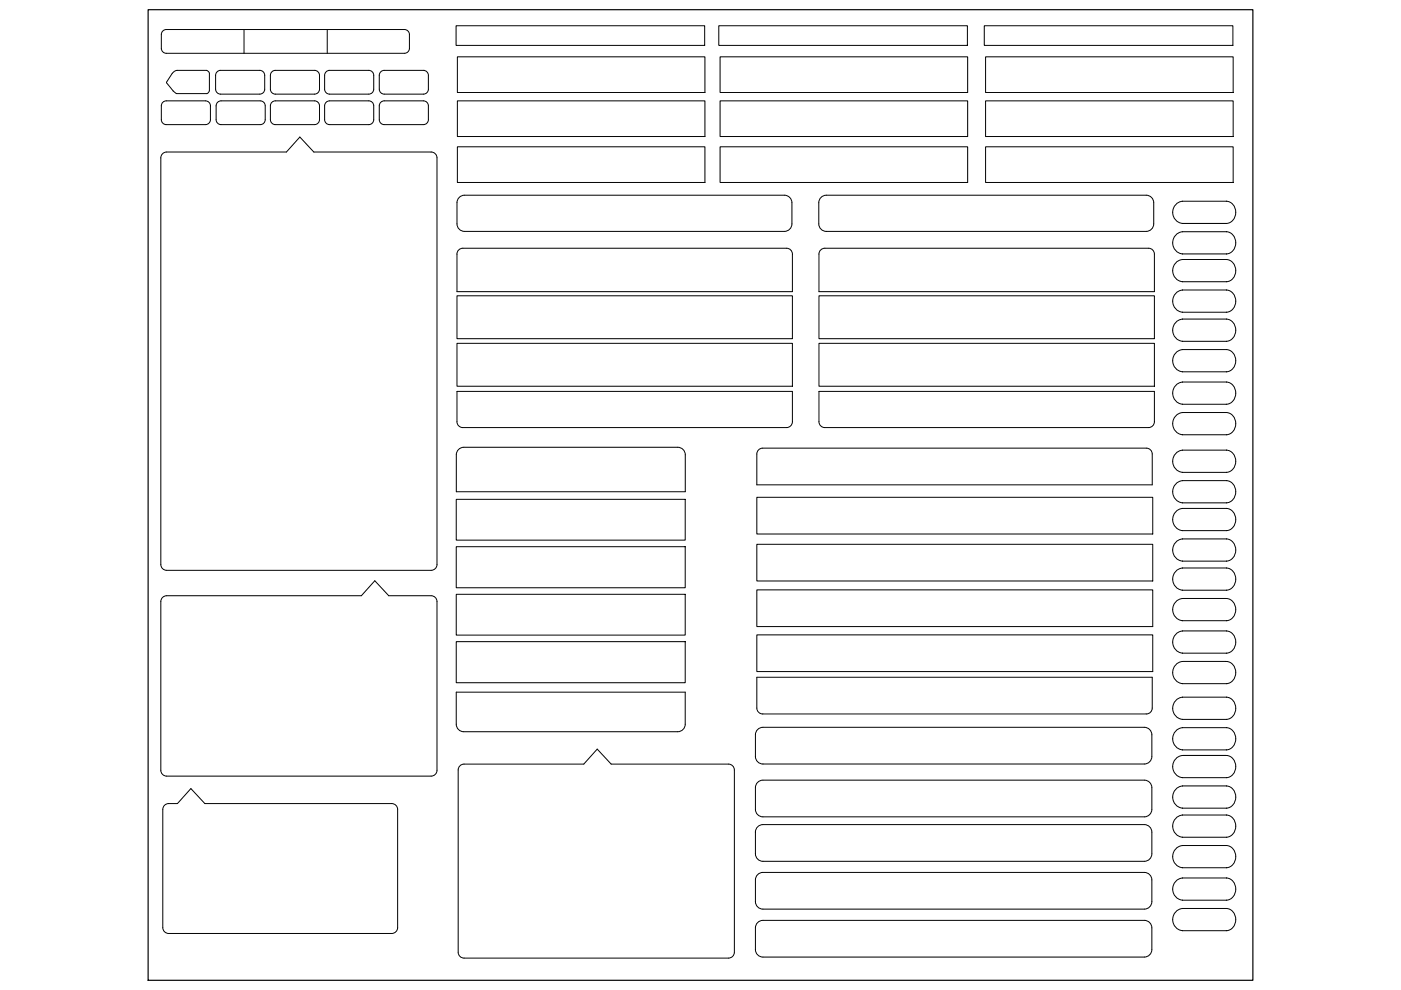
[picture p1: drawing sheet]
<svg xmlns="http://www.w3.org/2000/svg" width="297mm" height="210mm" viewBox="0 0 297 210" stroke-linecap="round" stroke-linejoin="round" font-family="sans-serif">
<!-- layer: 0 -->
<path d="M31.4 2.1h234.2v205.7h-234.2z" fill="none" stroke="#000" stroke-width=".25"/>
<!-- layer: Layer 6 -->
<g fill="none" stroke="#000" stroke-width=".21">
<path d="M34.6 6.5l.7-.2h50.2a1.13 1.13 0 0 1 1.3 1.2v2.7a1.11 1.11 0 0 1-1.3 1.1h-49.9a1.13 1.13 0 0 1-1.4-1.3v-2.7zM36.8 15.2a2.65 2.65 0 0 1 2-.3h4a1.38 1.38 0 0 1 1.5 .4l.1 2.9a1.34 1.34 0 0 1-.6 1.6h-5.3a2.11 2.11 0 0 1-2.2-1.1l-1-1.3zM45.9 15.3a1.17 1.17 0 0 1 1.1-.4h7.8a1.12 1.12 0 0 1 1.3 1.3v2.7a1.1 1.1 0 0 1-1.3 1.1h-7.8a1.12 1.12 0 0 1-1.3-1.3v-2.7zM51.7 6.3v5M57.5 15.3a1.17 1.17 0 0 1 1.2-.4h7.7a1.12 1.12 0 0 1 1.3 1.3v2.7a1.1 1.1 0 0 1-1.3 1.1h-7.7a1.12 1.12 0 0 1-1.4-1.3v-2.7zM69.3 15.1l.6-.2h8a1.12 1.12 0 0 1 1.3 1.3v2.7a1.1 1.1 0 0 1-1.3 1.1h-7.7a1.12 1.12 0 0 1-1.4-1.3v-2.7zM69.4 6.4v4.9M80.8 15.1l.7-.2h8a1.12 1.12 0 0 1 1.3 1.3v2.7a1.1 1.1 0 0 1-1.3 1.1h-7.7a1.12 1.12 0 0 1-1.4-1.3v-2.7zM96.7 5.5h52.7v4.1h-52.7zM97 12h52.5v7.6h-52.5zM152.4 5.5h52.7v4.1h-52.7zM152.7 12h52.5v7.6h-52.5z"/>
<path d="M208.7 5.5h52.7v4.1h-52.7zM209 12h52.5v7.6h-52.5zM34.3 32.7a1.35 1.35 0 0 1 1.3-.5h25.1l2.9-3.1 2.9 3.1h24.6a1.36 1.36 0 0 1 1.6 1.7v84.1a3 3 0 0 1-.6 2.7l-.7 .2h-55.8a1.35 1.35 0 0 1-1.5-1.7v-84a3.9 3.9 0 0 1 .2-2.5zM34.6 21.6l.7-.2h8a1.12 1.12 0 0 1 1.3 1.3v2.7a1.1 1.1 0 0 1-1.3 1h-7.8a1.12 1.12 0 0 1-1.3-1.2v-2.8zM46 21.8a1.17 1.17 0 0 1 1.2-.4h7.7a1.12 1.12 0 0 1 1.3 1.3v2.7a1.1 1.1 0 0 1-1.3 1h-7.7a1.12 1.12 0 0 1-1.4-1.2v-2.8zM57.5 21.8a1.17 1.17 0 0 1 1.2-.4h7.7a1.12 1.12 0 0 1 1.3 1.3v2.7a1.1 1.1 0 0 1-1.3 1h-7.7a1.12 1.12 0 0 1-1.4-1.2v-2.8zM69.3 21.6l.6-.2h8a1.12 1.12 0 0 1 1.3 1.3v2.7a1.1 1.1 0 0 1-1.3 1h-7.7a1.12 1.12 0 0 1-1.4-1.2v-2.8zM80.8 21.6l.7-.2h8a1.12 1.12 0 0 1 1.3 1.3v2.7a1.1 1.1 0 0 1-1.3 1h-7.7a1.12 1.12 0 0 1-1.4-1.2v-2.8zM97 31.1h52.5v7.6h-52.5zM97 21.4h52.5v7.5h-52.5zM152.7 31.1h52.5v7.6h-52.5zM152.7 21.4h52.5v7.5h-52.5z"/>
<path d="M209 31.1h52.5v7.6h-52.5zM209 21.4h52.5v7.5h-52.5zM97.4 52.9a3.4 3.4 0 0 1 2.1-.3h65.9a2.66 2.66 0 0 1 2.4 .5l.2 .8v7.9h-71.1v-7.7a1.35 1.35 0 0 1 .5-1.2zM97.5 41.7a3.7 3.7 0 0 1 2.3-.3h65.2a2.98 2.98 0 0 1 2.6 .6l.3 1v4.2a1.66 1.66 0 0 1-1.9 1.9h-66.2a2.98 2.98 0 0 1-2.6-.7l-.3-.9v-4.3a1.67 1.67 0 0 1 .6-1.5zM174.1 52.9a3.4 3.4 0 0 1 2.1-.3h66a2.66 2.66 0 0 1 2.3 .5l.3 .8v7.9h-71.2v-7.7a1.35 1.35 0 0 1 .5-1.2zM174.3 41.7a3.7 3.7 0 0 1 2.2-.3h65.2a2.98 2.98 0 0 1 2.6 .6l.3 1v4.2a1.66 1.66 0 0 1-1.9 1.9h-66.2a2.98 2.98 0 0 1-2.6-.7l-.3-.9v-4.3a1.67 1.67 0 0 1 .7-1.5zM250.7 55h9.3M250.7 55h.1M250.7 55a2.37 2.37 0 0 0-2.1 2.4 2.37 2.37 0 0 0 2.1 2.3M250.7 59.7h.1M250.7 59.7h9.3M250.7 42.7h9.3"/>
<path d="M250.7 42.7h.1M250.7 42.7a2.37 2.37 0 0 0-2.1 2.3 2.37 2.37 0 0 0 2.1 2.4M250.7 47.4h.1M250.7 47.4h9.3M250.7 49.1h9.3M250.7 49.1h.1M250.7 49.1a2.37 2.37 0 0 0-2.1 2.4 2.37 2.37 0 0 0 2.1 2.3M250.7 53.8h.1M250.7 53.8h9.3M260 55a2.39 2.39 0 0 1 2 2.4 2.39 2.39 0 0 1-2 2.3M260 55h.1M260 59.7h.1"/>
<path d="M260 42.7a2.39 2.39 0 0 1 2 2.3 2.39 2.39 0 0 1-2 2.4M260 42.7h.1M260 47.4h.1M260 49.1a2.39 2.39 0 0 1 2 2.4 2.39 2.39 0 0 1-2 2.3M260 49.1h.1M260 53.8h.1M96.9 62.7h71.1v9.1h-71.1zM96.9 72.8h71.1v9.1h-71.1zM173.6 62.7h71.2v9.1h-71.2zM173.6 72.8h71.2v9.1h-71.2zM250.7 67.7h9.3M250.7 67.7h.1"/>
<path d="M250.7 67.7a2.37 2.37 0 0 0-2.1 2.3 2.37 2.37 0 0 0 2.1 2.4M250.7 72.4h.1M250.7 72.4h9.3M250.7 74.1h9.3M250.7 74.1h.1M250.7 74.1a2.37 2.37 0 0 0-2.1 2.4 2.37 2.37 0 0 0 2.1 2.3M250.7 78.8h.1M250.7 78.8h9.3M250.7 61.5h9.3M250.7 61.5h.1M250.7 61.5a2.37 2.37 0 0 0-2.1 2.3 2.37 2.37 0 0 0 2.1 2.4M250.7 66.2h.1"/>
<path d="M250.7 66.2h9.3M260 67.7a2.39 2.39 0 0 1 2 2.3 2.39 2.39 0 0 1-2 2.4M260 67.7h.1M260 72.4h.1M260 74.1a2.39 2.39 0 0 1 2 2.4 2.39 2.39 0 0 1-2 2.3M260 74.1h.1M260 78.8h.1M260 61.5a2.39 2.39 0 0 1 2 2.3 2.39 2.39 0 0 1-2 2.4M260 61.5h.1M260 66.2h.1M96.9 83h71.1v6.1a1.33 1.33 0 0 1-1.6 1.6h-66.9a2.66 2.66 0 0 1-2.4-.6l-.2-.7zM97.1 95.5a1.7 1.7 0 0 1 1.5-.7h43.9a2.79 2.79 0 0 1 2.5 .7l.3 .9v7.9h-48.6v-7.9z"/>
<path d="M161 95.3a3.8 3.8 0 0 1 2.3-.3h78.2a2.93 2.93 0 0 1 2.6 .5l.2 .8v6.5h-83.8v-6.3a1.35 1.35 0 0 1 .5-1.2zM173.6 83h71.2v6.1a1.33 1.33 0 0 1-1.6 1.6h-67a2.66 2.66 0 0 1-2.3-.6l-.3-.7zM250.7 95.4h9.3M250.7 95.4h.1M250.7 95.4a2.37 2.37 0 0 0-2.1 2.4 2.37 2.37 0 0 0 2.1 2.3M250.7 81h9.3M250.7 81h.1M250.7 81a2.37 2.37 0 0 0-2.1 2.4 2.37 2.37 0 0 0 2.1 2.3M250.7 85.7h.1M250.7 85.7h9.3M250.7 87.5h9.3M250.7 87.5h.1"/>
<path d="M250.7 87.5a2.37 2.37 0 0 0-2.1 2.3 2.37 2.37 0 0 0 2.1 2.4M250.7 92.2h.1M250.7 92.2h9.3M260 95.4a2.39 2.39 0 0 1 2 2.4 2.39 2.39 0 0 1-2 2.3M260 95.4h.1M260 81a2.39 2.39 0 0 1 2 2.4 2.39 2.39 0 0 1-2 2.3M260 81h.1M260 85.7h.1M260 87.5a2.39 2.39 0 0 1 2 2.3 2.39 2.39 0 0 1-2 2.4M260 87.5h.1M260 92.2h.1M96.7 115.9h48.6v8.7h-48.6z"/>
<path d="M96.7 105.9h48.6v8.6h-48.6zM160.5 115.4h83.9v7.8h-83.9zM160.5 105.4h83.9v7.8h-83.9zM250.7 107.8h9.3M250.7 107.8h.1M250.7 107.8a2.41 2.41 0 0 0-2 2.9 2.41 2.41 0 0 0 3 1.8h8.3M250.7 114.3h9.3M250.7 114.3h.1M250.7 114.3a2.41 2.41 0 0 0-2 2.8 2.41 2.41 0 0 0 3 1.9h8.3M250.7 100.1v.1M250.7 100.2h9.3M250.7 101.9h9.3"/>
<path d="M250.7 101.9h.1M250.7 101.9a2.37 2.37 0 0 0-2.1 2.4 2.37 2.37 0 0 0 2.1 2.3M250.7 106.6h.1M250.7 106.6h9.3M260 107.8a2.39 2.39 0 0 1 2 2.4 2.39 2.39 0 0 1-2 2.3M260 107.8h.1M260 112.5h.1M260 114.3a2.39 2.39 0 0 1 2 2.3 2.39 2.39 0 0 1-2 2.4M260 114.3h.1M260 119h.1M260 100.1v.1M260 101.9a2.39 2.39 0 0 1 2 2.4 2.39 2.39 0 0 1-2 2.3"/>
<path d="M260 101.9h.1M260 106.6h.1M34.6 126.5l.7-.2h41.3l2.9-3.2 2.9 3.2h8.7a1.33 1.33 0 0 1 1.6 1.6v35.1a1.33 1.33 0 0 1-1.6 1.6h-55.5a1.33 1.33 0 0 1-1.5-1.6v-35.1a1.37 1.37 0 0 1 .5-1.4zM96.7 136h48.6v8.8h-48.6zM96.7 126h48.6v8.7h-48.6zM160.5 134.6h83.9v7.8h-83.9zM160.5 125.1h83.9v7.7h-83.9zM250.7 133.8h9.3M250.7 133.8h.1M250.7 133.8a2.37 2.37 0 0 0-2.1 2.3 2.37 2.37 0 0 0 2.1 2.4M250.7 138.5h.1M250.7 138.5h9.3"/>
<path d="M250.7 120.4h9.3M250.7 120.4h.1M250.7 120.4a2.37 2.37 0 0 0-2.1 2.4 2.37 2.37 0 0 0 2.1 2.3M250.7 125.1h.1M250.7 125.1h9.3M250.7 126.9h9.3M250.7 126.9h.1M250.7 126.9a2.37 2.37 0 0 0-2.1 2.3 2.37 2.37 0 0 0 2.1 2.4M250.7 131.6h.1M250.7 131.6h9.3M260 133.8a2.39 2.39 0 0 1 2 2.3 2.39 2.39 0 0 1-2 2.4M260 133.8h.1"/>
<path d="M260 138.5h.1M260 120.4a2.39 2.39 0 0 1 2 2.4 2.39 2.39 0 0 1-2 2.3M260 120.4h.1M260 125.1h.1M260 126.9a2.39 2.39 0 0 1 2 2.3 2.39 2.39 0 0 1-2 2.4M260 126.9h.1M260 131.6h.1M96.7 146.8h48.6v5.7a2.69 2.69 0 0 1-.7 2.3 3.4 3.4 0 0 1-2.1 .3h-43a2.79 2.79 0 0 1-2.5-.6 3.3 3.3 0 0 1-.3-2zM160.5 143.6h83.8v6.3a1.34 1.34 0 0 1-1.7 1.5h-79.3a2.93 2.93 0 0 1-2.6-.5l-.2-.8zM160.8 154.5a4.1 4.1 0 0 1 2.5-.3h77.7a3.3 3.3 0 0 1 2.9 .7l.3 .9v4.3a1.67 1.67 0 0 1-2 1.9h-78.9a3.3 3.3 0 0 1-2.8-.7l-.3-.9v-4.3a1.67 1.67 0 0 1 .6-1.6zM250.7 147.8h9.3M250.7 147.8h.1"/>
<path d="M250.7 147.8a2.41 2.41 0 0 0-2 2.9 2.41 2.41 0 0 0 3 1.8h8.3M250.7 154.3h9.3M250.7 154.3h.1M250.7 154.3a2.41 2.41 0 0 0-2 2.9 2.41 2.41 0 0 0 3 1.8h8.3M250.7 140.2h9.3M250.7 140.2h.1M250.7 140.2a2.37 2.37 0 0 0-2.1 2.4 2.37 2.37 0 0 0 2.1 2.3M250.7 144.9v.1M250.7 145h9.3M260 147.8a2.39 2.39 0 0 1 2 2.4 2.39 2.39 0 0 1-2 2.3M260 147.8h.1M260 152.5h.1"/>
<path d="M260 154.3a2.39 2.39 0 0 1 2 2.3 2.39 2.39 0 0 1-2 2.4M260 154.3h.1M260 159h.1M260 140.2a2.39 2.39 0 0 1 2 2.4 2.39 2.39 0 0 1-2 2.4M260 140.2h.1M260 145h.1M35 170.6l.4-.2h1a1.47 1.47 0 0 0 1.8-.7l2.3-2.5 2.9 3.2h39.3a1.32 1.32 0 0 1 1.6 1.5v24.5a1.32 1.32 0 0 1-1.5 1.5h-46.7a1.32 1.32 0 0 1-1.6-1.5v-24.5a1.35 1.35 0 0 1 .5-1.3zM97.4 162.5a1.35 1.35 0 0 1 1.3-.5h25.1l2.8-3.2 3 3.2h24.5a1.33 1.33 0 0 1 1.6 1.6v38a1.33 1.33 0 0 1-1.6 1.5h-55.4a1.33 1.33 0 0 1-1.6-1.5v-38.3zM160.8 165.7a4.1 4.1 0 0 1 2.5-.3h77.7a3.3 3.3 0 0 1 2.9 .7l.3 .9v4.3a1.67 1.67 0 0 1-2 1.9h-78.9a3.3 3.3 0 0 1-2.8-.7l-.3-.9v-4.3a1.67 1.67 0 0 1 .6-1.6zM160.8 175.1a4.1 4.1 0 0 1 2.5-.3h77.7a3.3 3.3 0 0 1 2.9 .7l.3 .9v4.4a1.67 1.67 0 0 1-2 1.8h-78.9a3.3 3.3 0 0 1-2.8-.6l-.3-1v-4.3a1.67 1.67 0 0 1 .6-1.6zM250.7 172.8h9.3M250.7 172.8h.1"/>
<path d="M250.7 172.8a2.37 2.37 0 0 0-2.1 2.4 2.37 2.37 0 0 0 2.1 2.3M250.7 177.5h.1M250.7 177.5h9.3M250.7 179.3h9.3M250.7 179.3h.1M250.7 179.3a2.37 2.37 0 0 0-2.1 2.3 2.37 2.37 0 0 0 2.1 2.4M250.7 160.2h9.3M250.7 160.2h.1M250.7 160.2a2.37 2.37 0 0 0-2.1 2.3 2.37 2.37 0 0 0 2.1 2.4M250.7 164.9h.1M250.7 164.9h9.3M250.7 166.6h9.3"/>
<path d="M250.7 166.6h.1M250.7 166.6a2.37 2.37 0 0 0-2.1 2.4 2.37 2.37 0 0 0 2.1 2.3M250.7 171.3v.1M250.7 171.4h9.3M260 172.8a2.39 2.39 0 0 1 2 2.4 2.39 2.39 0 0 1-2 2.3M260 172.8h.1M260 177.5h.1M260 179.3a2.39 2.39 0 0 1 2 2.3 2.39 2.39 0 0 1-2 2.4M260 179.3h.1M260 160.2a2.39 2.39 0 0 1 2 2.3 2.39 2.39 0 0 1-2 2.4M260 160.2h.1M260 164.9h.1"/>
<path d="M260 166.6a2.39 2.39 0 0 1 2 2.4 2.39 2.39 0 0 1-2 2.3M260 166.6h.1M260 171.3v.1M160.8 185.3a4.1 4.1 0 0 1 2.5-.3h77.7a3.3 3.3 0 0 1 2.9 .6l.3 1v4.3a1.67 1.67 0 0 1-2 1.9h-78.9a3.3 3.3 0 0 1-2.8-.7l-.3-.9v-4.4a1.67 1.67 0 0 1 .6-1.5zM160.8 195.4a4.1 4.1 0 0 1 2.5-.3h77.7a3.3 3.3 0 0 1 2.9 .7l.3 .9v4.4a1.67 1.67 0 0 1-2 1.8h-78.9a3.3 3.3 0 0 1-2.8-.6l-.3-1v-4.3a1.67 1.67 0 0 1 .6-1.6zM250.7 186.2h9.3M250.7 186.2h.1M250.7 186.2a2.37 2.37 0 0 0-2.1 2.3 2.37 2.37 0 0 0 2.1 2.4M250.7 190.9h.1M250.7 190.9h9.3M250.7 192.6h9.3M250.7 192.6h.1"/>
<path d="M250.7 192.6a2.37 2.37 0 0 0-2.1 2.4 2.37 2.37 0 0 0 2.1 2.3M250.7 197.3h.1M250.7 197.3h9.3M250.7 184h.1M250.7 184h9.3M260 186.2a2.39 2.39 0 0 1 2 2.3 2.39 2.39 0 0 1-2 2.4M260 186.2h.1M260 190.9h.1M260 192.6a2.39 2.39 0 0 1 2 2.4 2.39 2.39 0 0 1-2 2.3M260 192.6h.1M260 197.3h.1M260 184h.1"/>
</g>
</svg>
